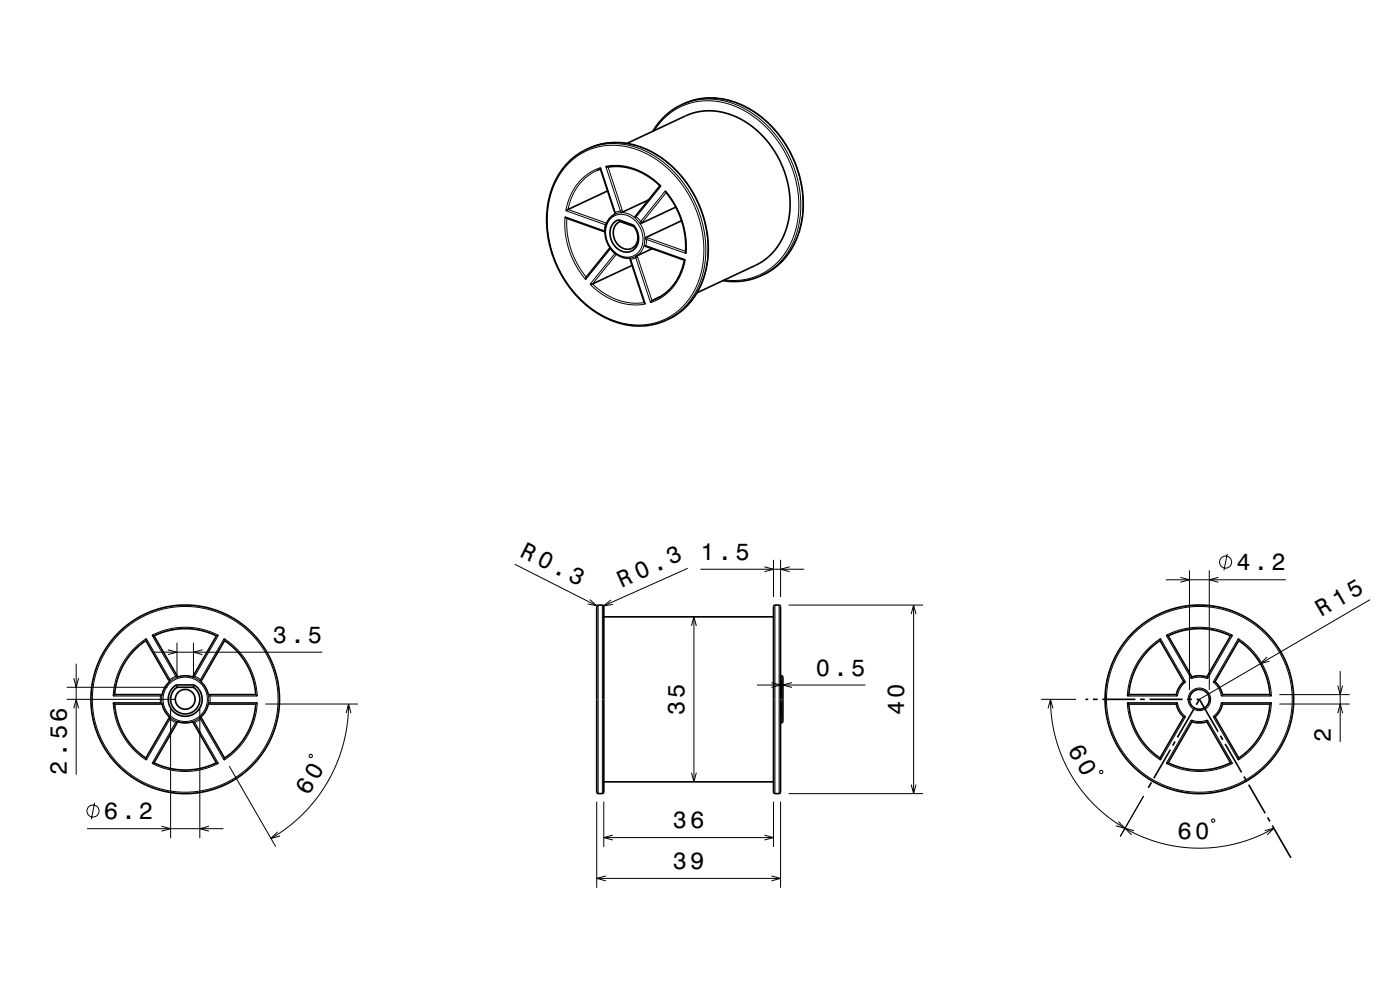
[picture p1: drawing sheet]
<svg xmlns="http://www.w3.org/2000/svg" width="297mm" height="210mm" viewBox="0 0 297 210" stroke-linecap="round" stroke-linejoin="round" font-family="sans-serif">
<defs><g id="words">
<g font-size="5.1">
<text x="226.5" y="159.1" transform="rotate(60 226.5 159.1)">60</text>
<text x="65.5" y="168.9" transform="rotate(-60 65.5 168.9)">60</text>
</g>
<g font-size="5">
<text x="110.1" y="117.9" transform="rotate(27 110.1 117.9)">R 0.3</text>
<text x="148.6" y="118.8">1.5</text>
<text x="131.8" y="124.7" transform="rotate(-24 131.8 124.7)">R 0.3</text>
<text x="262.3" y="121">4.2</text>
<text x="280.3" y="130.9" transform="rotate(-30 280.3 130.9)">R 15</text>
<text x="57.9" y="136.3">3.5</text>
<text x="173.1" y="143.3">0.5</text>
<text x="145.2" y="151.7" transform="rotate(-90 145.2 151.7)">35</text>
<text x="191.8" y="151.7" transform="rotate(-90 191.8 151.7)">40</text>
<text x="282.3" y="157.4" transform="rotate(-90 282.3 157.4)">2</text>
<text x="14.2" y="164.3" transform="rotate(-90 14.2 164.3)">2.56</text>
<text x="22" y="173.8">6.2</text>
<text x="142.7" y="175.7">36</text>
<text x="249.8" y="177.9">60</text>
<text x="142.7" y="184.3">39</text>
</g>
</g></defs>
<g fill="none" stroke="#000" stroke-width=".21">
<path d="M120.7 34.6l2.5-2 3-1.3 3.2-.5 3.4 .3 3.5 1.1 3.2 1.8 2.8 2.3 2.6 3.2 2.1 3.4 1.4 3.8 .8 3.8 .1 4.1-.6 3.4-1.3 3.5-.9 1.5-1.1 1.5-2.5 2.2-2.6 1.4-2.8 .7-3.1 .1-3.1-.6-3.1-1.2-3-1.9-2.6-2.4-2.2-2.6-1.9-3.3-1.4-3.5-.7-3.3-.3-3.4 .3-3.7 .9-3 1.4-2.9zM124.4 31.7l2.9-1 3.3-.2 3.1 .4 3.2 1.1 3.1 1.9 2.8 2.3 2.5 3 2 3.5 1.4 3.7 .9 3.8 .1 3.6-.5 3.7-1.1 3.4-1.7 2.9-2.3 2.4-2.7 1.7M124.9 31.5l2.9-1 3.1-.3 3.1 .4 3.6 1.3 3.1 1.9 2.7 2.4 2.2 2.6 2.2 3.6 1.4 3.8 .8 3.8 .2 3.8-.5 3.7-1.2 3.4-1.8 2.9-2.1 2.2-2.8 1.7M126.5 36.2l-2 1.3-1.9 2-1.2 2.2-.9 2.7 8.1 2.9M129 35.4l3 9.2M138.8 27.7l1.2-1.7 1.5-1.4 1.4-1.1 2-1.1 1.9-.6 2-.4h2.1l2.3 .3 2.3 .7 1.9 .8 1.9 1.2 1.9 1.4 1.9 1.8 1.5 1.7 1.4 2.1 1.1 2.2 1 2.3 .7 2.3 .5 2.7 .2 2.4-.1 2.4-.5 2.5-.6 2.1-.9 2-1 1.6-1.3 1.6-1.7 1.5-1.7 1.1-2.1 .8-1.8 .4-2 .2-2.1-.1M144.5 22.3l3.2-1.1 2.8-.2 3.4 .5 3.3 1.2 3 1.7 3 2.7 2.4 2.9 2 3.5 1.4 3.7 .7 3.6 .2 3.8-.6 3.7-1 2.9-1.8 3.2-2.3 2.4-2.7 1.7M145 22l3.1-1 3.3-.2 3.2 .5 3.3 1.2 3.2 2 2.6 2.4 2.5 3.1 1.8 3.2 1.4 3.8 .8 3.6 .1 3.8-.5 3.7-1.2 3.5-1.7 2.7-2.2 2.2-2.7 1.7M120.3 46.3l.1 3.4 .8 3.3 1.4 3.2 1.8 2.6M128.2 49l-8.3-3v3.3l.9 3.9 1.5 3.4 1.9 2.7 5.3-6.5M128.2 49l.1 .2M128.2 49h.1"/>
<path d="M128.4 47.7l-.2 1.3M128.4 47.7h.1M128.6 47.3l-.2 .4M128.6 47.3l.1 .1M129.4 52.5l.1 .3M129.5 52.8l.9 1M129.5 46.4a3.8 3.8 0 0 1 5.8 1.1 4.6 4.6 0 0 1-.7 6.7 4.4 4.4 0 0 1-5.8-3.2 4.6 4.6 0 0 1 .7-4.6zM129.5 52.7v.1M130.4 53.8l.4 .1-5.1 6.3 2.4 2 2.8 1.4 2.8 .6 1.4 .1 1.6-.1M130.4 53.8l-5.2 6.5 2.7 2.2 2.9 1.5 2.9 .6 1.7 .1 1.5-.2-3.1-9.5M130.5 53.7l-.1 .1M130.5 45.1l-3.1-9.5-2.5 1.2-1.3 1-1 1.1-.9 1.3-.7 1.4-1 3.1 8.4 3"/>
<path d="M130.5 45.1h-.1M131.6 44.8l-3.1-9.5 3-.2 3.1 .7 2.9 1.4 2.7 2.3-5.2 6.5M131.6 44.8v.3l-1.1 .3v-.3M131.6 44.8l-1.1 .3M131.7 45.1l1.6 .2 1.3 .8M132 44.6l.1 .4M132 44.6l-.4 .2M133.5 54.8l.3 .2M133.8 55h-.1M134.9 54.7l-.2-.2-.9 .2M134.9 54.7l-1.1 .3M134.9 45.7l.1 .3"/>
<path d="M135 46l-.3 .2 1 1.1 .2-.3M135 46l.9 1M135.1 54.3l.2 .3M135.3 54.6l3 9.2 .9-.4M135.3 54.6l-.4 .1M135.7 47.3l.8 1.7 .3 1.7M135.9 47l5.3-6.5 2 2.9 1.4 3.2 .9 3.6v3.6l-8.3-3M135.9 47l.4 .1M136.3 47.1l-.3 .3M136.6 52.1l-.7 1.5-1.1 .8M137 52.1l8.4 3-1 3.1-.8 1.5-.8 1.2-2.1 2-1.4 .8-1.3 .5-3.1-9.5M137 52.1l.1 .2"/>
<path d="M137 50.4h.4M137.2 50.8l-.4-.1-.2 1.4h.4M137.2 50.8l-.2 1.3M137.4 50.4l-.2 .4M137.4 50.4l8 2.9M141.3 40.9l-5 6.2M109.2 119.7l17.7 8.9M164.1 118.8v7.8M165.6 118.8v7.8M260.4 117.5l-.7 3.5M32.5 138.3h35.9M35.6 137.8l1.9 .5-1.9 .6"/>
<path d="M37.5 136.3v7.5M41 136.3v7.5M43 137.8l-2 .5 2 .6M125.1 127.2l1.5 1.3-1.9-.4M126.9 128.3v40M127.8 128.3v40M129.6 127.3l-1.5 1.2 1.9-.3M145.9 120.6l-18.1 8M146.7 132.8l.5-2 .5 2M147.2 130.8v35M148.6 120.8h22M162.2 120.2l1.9 .6-1.9 .5"/>
<path d="M164.4 128.3v40M165.3 128.3v40M167.3 128.3h28.5M167.5 120.2l-1.9 .6 1.9 .5M193.3 130.3l.5-2 .5 2M193.8 128.3v40M243.5 137.7l2.7-2.2 5.3 9.2-1.1 1.3-.6 1.6h-10.6l.4-2.8 .8-2.6 1.4-2.4zM247.3 123h25.5M247.4 134.8l1.7-.8 1.7-.5 3.5-.5 1.7 .1 2 .4 1.6 .5 1.9 .8-5.3 9.2-1.8-.4-1.7 .4zM250.4 122.5l1.9 .5-1.9 .5M252.3 121v25.3M256.5 121v25.3"/>
<path d="M258.5 122.5l-2 .5 2 .5M262.7 135.5l2.8 2.3 1.3 1.5 .9 1.4 .9 1.8 .6 1.7 .5 3.4h-10.6l-.6-1.6-1.1-1.3zM268.8 139.4l-1.4 1.4 1.9-.5M290.6 127.2l-36.2 21.1M14.2 148.3h23.1M14.2 145.8h21.3M15.6 150.3l.6-2 .5 2M15.6 143.9l.6 1.9 .5-1.9M16.2 140.8v23.5M34 149h-10l.6 3.5 .5 1.6 .9 1.8 2.1 2.9 1.4 1.3 1.5 1.1 5.1-8.7M34 147.6h.3v1.5l-.3-.1M34 147.6v1.4"/>
<path d="M34 147.3v.3M34 149v.3M35.8 152.4l.3 .1M36.1 152.5l.1-.2 1.3 .7-.2 .2M36.1 144.2l-5.1-8.7-2.7 2.2-1.3 1.5-.9 1.4-.9 1.8-.6 1.7-.4 1.9-.2 1.6h10M36.1 152.5l1.2 .7M36.1 144.2l-.3 .1M36.2 150.3v27.5M37.3 143.5l-5-8.7 1.7-.8 1.6-.5 3.5-.5 1.7 .1 2 .4 1.9 .5 1.6 .8-5 8.7M37.3 153.2l-5 8.7 1.6 .7 1.9 .6 3.4 .4 3.5-.3 1.9-.6 1.7-.8-5-8.7M37.3 143.5l.2 .2-1.3 .7-.1-.2M37.3 143.5l-1.2 .7"/>
<path d="M37.3 153.2l.2 .2M37.5 143.3l-.2 .2M41 143.3l.3 .2M41.3 143.5l-.2 .2 1.3 .7 .1-.2M41.3 143.5l1.2 .7M41.3 153.2l-.3 .2M42.4 150.3v27.5M42.5 144.2l5-8.7 2.8 2.3 1.3 1.5 1 1.4 .8 1.8 .6 1.7 .6 3.4h-10.1M42.5 152.5l-.1-.2-1.3 .7 .2 .2M42.5 152.5l-1.2 .7M42.5 144.2l.3 .1M42.8 152.4l-.3 .1"/>
<path d="M44.5 149h10.1l-.2 1.7-.4 1.9-.7 1.9-.8 1.5-2.1 2.8-1.3 1.2-1.6 1.2-5-8.7M44.5 147.6h-.3v1.5l.3-.1M44.5 147.6v1.4M44.5 147.3v.3M44.5 149v.3M56.3 149.3h19.6M73.4 151.3l.5-2 .6 2M73.9 149.3l-.3 4.5-.8 4.2-1.4 4-1.9 3.8-2.5 3.7-2.6 3-3 2.7-3.9 2.7M160.6 145.3h23M163.7 144.8l1.9 .5-1.9 .5M165.6 152.5l.2-.2v.7l-.2 .2M165.6 143.5l.2 .2v.7l-.2-.2"/>
<path d="M165.6 147.6h.2v1.5l-.2-.1M165.8 143.3v.4M165.8 144.5v3M165.8 149.2v3M165.8 153v.3M168 144.8l-1.9 .5 1.9 .5M220.9 148.3h7.4M222.3 150.3l.6-2 .5 2M222.9 148.3l.2 4.3 .8 3.9 1.3 3.8 1.9 3.8 2 3.1 2.8 3.3 3.2 2.8 3.6 2.4 3.8 1.9 3.8 1.2 4.1 .9 4.3 .2 3.9-.3 4-.7 3.8-1.3 3.8-1.9M239.2 149h10.6l.6 1.7 1.1 1.3-5.3 9.2-1.5-1.1-1.5-1.3-2-2.9-.9-1.8-.6-1.6zM252.7 152.7l1.7 .3 1.8-.3 5.3 9.2-3.2 1.2-1.7 .4-2 .1-2-.1-1.7-.3-1.9-.6-1.6-.7zM259.1 149h10.6l-.1 1.7-.5 1.9-.6 1.7-.8 1.7-2.1 2.8-1.3 1.2-1.6 1.2-5.3-9.2 1.1-1.3z"/>
<path d="M271.4 149.3h14.9M271.4 147.3h14.9M283.8 151.3l.5-2 .5 2M283.8 145.4l.5 1.9 .5-1.9M284.3 142.3v15.1M18.4 175.8h29M20.1 170.3l-.7 3.5M34.3 175.3l1.9 .5-1.9 .5M44.3 175.3l-1.9 .5 1.9 .5M48.6 162.5l9.9 17.1M58.9 176.4l-1.4 1.5 1.9-.6M65.7 160.1h.5v.5l-.4 .1-.2-.1z"/>
<path d="M126.6 170v18.3M128.1 170v9.7M128.1 177.7h36M130 177.2l-1.9 .5 1.9 .5M146.7 163.9l.5 1.9 .5-1.9M162.2 177.2l1.9 .5-1.9 .5M164.1 170v9.7M165.6 170v18.3M167.3 168.3h28.5M193.3 166.4l.5 1.9 .5-1.9M233.3 163.5h.6v.5h-.5l-.1-.2zM237.2 174.3l1.5 1.4-2-.5"/>
<path d="M240.6 176.2l-1.9-.5 1.4 1.4M242.6 168.8l-4.9 8.6M257 174l.5-.3 .2 .5-.5 .2zM268.3 176.2l1.9-.5-1.4 1.4M126.6 186.3h39M128.5 185.8l-1.9 .5 1.9 .5M163.7 185.8l1.9 .5-1.9 .5"/>
<circle cx="260" cy="119.2" r="1.28"/>
<circle cx="39.3" cy="148.3" r="4.7"/>
<circle cx="39.3" cy="148.3" r="19.7"/>
<circle cx="254.4" cy="148.3" r="19.7"/>
<circle cx="254.4" cy="148.3" r="2.4"/>
<circle cx="19.7" cy="172" r="1.28"/>
</g>
<g fill="none" stroke="#000" stroke-width=".35">
<path d="M121 34a14.7 14.7 0 0 1 17.7-1.6 23.5 23.5 0 0 1 10.7 26.1 14.6 14.6 0 0 1-21 8.9 23.5 23.5 0 0 1-11.8-25.9 15.6 15.6 0 0 1 4.4-7.5zM127.4 35.9l-.9 .3M127.4 35.6v.2l3 9.6M128.5 35.3l.4 .2 1.7-.2 1.4 .1 2.8 .6 2.8 1.5 2.4 1.9M133 30.4l13.3-6.2 2.8-.6h2.9l2.1 .4 1.9 .7 1.8 1 1.8 1.1 1.6 1.4 1.6 1.8 1.5 2 1.2 2.2 1 2.3 .6 2.4 .4 2.2 .1 2.4-.2 2.3-.4 2.3-.8 2-.9 1.7-1.9 2.3-2.2 1.7-13.3 6.3M138.5 27.8l1.8-2.4 2.5-2.2a15 15 0 0 1 16-.2 23.5 23.5 0 0 1 10.8 26.1 14.6 14.6 0 0 1-11.1 10.3l-2.6 .3-2.5-.2M140 39.4l-5.3 6.6v.2M140 39.4l.2 .1M119.9 46l.3 .3 8.1 2.9M128.9 40.5l-8.9 4.2M129.4 52.5l-5.1 6.3-.1 .5M130.4 45.4a4.7 4.7 0 0 0-1.3 6.6 4.7 4.7 0 0 0 4.7 2.7"/>
<path d="M130.5 45.4h-.1M131.2 46.6a3.4 3.4 0 0 0-.9 5.4 2.77 2.77 0 0 0 4.8 .1 4.1 4.1 0 0 0-.7-4.3M131.2 46.6l3.2 1.2M131.2 46.6l.4 .4M131.6 47a3.1 3.1 0 0 0-.2 5.2 2.33 2.33 0 0 0 2.9 .4 2.33 2.33 0 0 0 1-2.7l-.3-1-.5-.9M131.6 47l2.9 1M133.5 54.8l3.2 9.5 .2 .2M134.1 56.3l-8.4 3.9-.5 .1M134.4 47.8l.1 .2M136.6 52.1l8.6 3.1M137.6 42.4l-6 2.7M138.3 52.8l-3.6 1.7"/>
<path d="M141.2 40.5l2.1 3.2 1.3 3 .7 3.4 .2 3.7M143.4 43.9l-7.4 3.5-.3-.1M144.6 46.8l-7.6 3.6-.2 .3M145.2 55.2a11.3 11.3 0 0 1-6 8.2M145.4 55.1l-.2 .1M140.1 62.9l-1.8 .9-.3 .4M30.9 135.9l-2.6 2.3-1.9 2.6-1.5 3.2-.6 3.3M30.9 135.9l5.1 8.7M31 135.5l-.1 .4M32.3 134.8l.4 .1M32.7 134.9l3.2-1.2 3.2-.4 3.5 .4 3.3 1.2M32.7 134.9l5 8.7"/>
<path d="M45.9 134.9l-5 8.7M46.3 134.8l-.4 .1M47.5 135.5l.1 .4M47.6 135.9l2.7 2.2 1.9 2.6 1.4 3.2 .7 3.4M47.6 135.9l-5 8.7M126.7 128.4l1.1-.1 .3 .3v39.4l-.3 .3h-.9l-.3-.3zM128.1 130.8h36M164.2 128.4l1.1-.1 .3 .3v39.4l-.3 .3h-.9l-.3-.3zM246.1 135.9l-2.7 2.3-1.9 2.6-1.4 3.2-.6 3.3M246.1 135.9l5 8.7M246.2 135.5l-.1 .4M247.4 134.8l.4 .1"/>
<path d="M247.8 134.9l3.3-1.2 3.2-.4 3.5 .4 3.3 1.2M247.8 134.9l5.1 8.7M261.1 134.9l-5.1 8.7M261.5 134.8l-.4 .1M262.7 135.5l.1 .4M262.8 135.9l2.4 2 2.2 2.8 1.4 3.2 .6 3.4M262.8 135.9l-5 8.7M24 149l.3 .3M24.3 149.3l.7 3.5 1.4 3.2 2.1 2.8 2.4 2M24.3 147.3l-.3 .3M24.3 147.3h10.1M24.3 149.3h10.1"/>
<path d="M34.3 149.1a4.9 4.9 0 0 0 1.9 3.2M36 152.1l-5.1 8.7M36.2 144.4a4.9 4.9 0 0 0-1.9 3.2M37.4 145.3a3.6 3.6 0 0 0-.8 5.4 3.6 3.6 0 0 0 5.4 0 3.6 3.6 0 0 0-.8-5.4M37.4 145.3h3.8M37.4 145.3l.1 .5M37.5 153a4.9 4.9 0 0 0 3.6 0M37.5 143.7a4.9 4.9 0 0 1 3.6 0M37.5 145.8a3.1 3.1 0 0 0-.5 4.6 3.1 3.1 0 0 0 4.6 0 3.1 3.1 0 0 0-.6-4.6M37.5 145.8h3.5M37.7 153.1l-5 8.7M40.9 153.1l5 8.7"/>
<path d="M41.2 145.3l-.2 .5M42.4 144.4a4.9 4.9 0 0 1 1.8 3.2M42.6 152.1l5 8.7M44.2 147.3h10.1M44.2 149.3h10.1M44.2 149.1a4.9 4.9 0 0 1-1.8 3.2M54.3 149.3l-.7 3.4-1.4 3.2-1.9 2.6-2.7 2.3M54.3 147.3l.3 .3M54.6 149l-.3 .3M165.6 147.4l.2 .2M165.6 143.5l.2 .2M165.6 143.3l.4 .1 .1 .2v9.4l-.1 .3h-.4"/>
<path d="M165.6 152.1l.2 .2M165.8 143.7h.1M165.8 149.1l-.2 .2M165.8 153l-.2 .2M165.8 144.4l-.2 .2M230.3 148.3h.6M231.9 148.3h1M233.9 148.3h7M239.2 149l.3 .3M239.5 149.3l.6 3.5 1.4 3.2 2.1 2.8 2.5 2M239.5 147.3h10M239.5 149.3h10"/>
<path d="M239.5 147.3l-.3 .3M241.9 148.3h1M243.9 148.3h7M248.3 159l-3.5 6.1M249.3 157.3l-.5 .9M249.5 147.3l.3 .3M249.5 149.3l.7 1.7 .9 1.1M249.8 149l-.3 .3M251.1 144.6l.4 .1M251.1 144.6l-.9 1.2-.7 1.5M251.1 152.1l-5 8.7M251.5 152l-.4 .1"/>
<path d="M251.9 148.3h1M252.7 152.7l.2 .4M252.9 143.6l-.2 .4M252.9 153.1l1.4 .2 1.7-.2M252.9 143.6l1.4-.3 1.7 .3M252.9 153.1l-5.1 8.7M253.3 150.4l-3.5 6M253.9 148.3h.5M254.4 148.3l-.6 1.2M254.4 148.3l4 6.9M256 143.6l.2 .4M256 153.1l5.1 8.7"/>
<path d="M256.2 152.7l-.2 .4M257.4 152l.4 .1M257.8 144.6l-.4 .1M257.8 144.6l.9 1.1 .6 1.6M257.8 152.1l5 8.7M258.9 156.1l.5 .8M259.1 149l.2 .3M259.3 147.3l-.2 .3M259.3 149.3l-.6 1.6-.9 1.2M259.3 147.3h10.1M259.3 149.3h10.1M259.9 157.8l3.5 6.1"/>
<path d="M269.4 149.3l-.6 3.4-1.4 3.2-2 2.6-2.6 2.3M269.4 147.3l.3 .3M269.7 149l-.3 .3M30.9 160.8l.1 .4M32.7 161.8l3 1.1 3.5 .4 3.2-.3 1.9-.5 1.6-.7M32.7 161.8l-.4 .1M45.9 161.8l.4 .1M47.6 160.8l-.1 .4M128.1 165.8h36M244.3 166l-.7 1.1M246.1 160.8l.1 .4M247.8 161.8l3.1 1.1 3.4 .4 3.3-.3 1.9-.5 1.6-.7"/>
<path d="M247.8 161.8l-.4 .1M261.1 161.8l.4 .1M262.8 160.8l-.1 .4M263.9 164.7l.5 .9M264.9 166.5l3.5 6M268.9 173.4l.5 .8M269.9 175.1l4 6.9"/>
<circle cx="39.3" cy="148.3" r="2.1"/>
<circle cx="39.3" cy="148.3" r="20"/>
<circle cx="254.4" cy="148.3" r="20"/>
<circle cx="254.4" cy="148.3" r="2.1"/>
</g>
<g fill="#000">
<path d="M37.4 145.6h.3v.4h-.3z" fill-rule="evenodd"/>
<path d="M40.9 145.6h.3v.4h-.3z" fill-rule="evenodd"/>
</g>
<use href="#words"/>
</svg>
